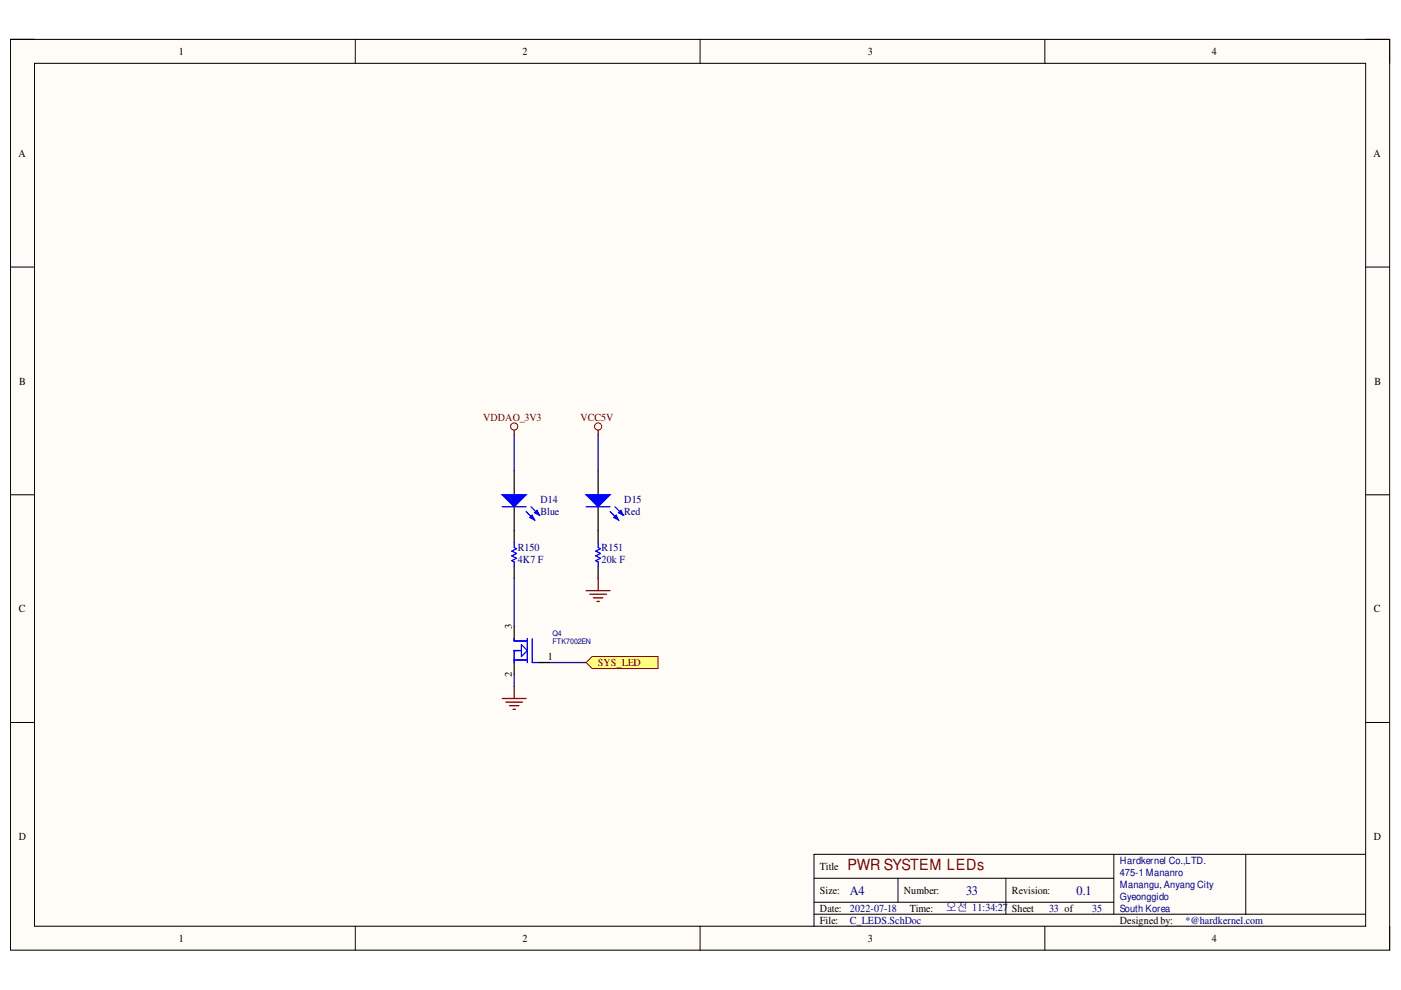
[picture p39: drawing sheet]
<svg xmlns="http://www.w3.org/2000/svg" width="297mm" height="210mm" viewBox="0 0 297 210" stroke-linecap="round" stroke-linejoin="round" font-family="sans-serif">
<defs><g id="words">
<text font-size="3.3" fill="#7f0000" x="179.7" y="184.5">PWR SYSTEM LEDs</text>
<g font-size="2.8" fill="#00007f">
<text x="180.2" y="189.7">A4</text>
<text x="204.8" y="189.7">33</text>
<text x="228.3" y="189.7">0.1</text>
</g>
<text font-size="2.5" fill="#00007f" x="200.5" y="193.3">오전 11:34:27</text>
<g font-size="2.3">
<text x="37.9" y="11.7">1</text>
<text x="110.8" y="11.7">2</text>
<text x="184" y="11.7">3</text>
<text x="257" y="11.7">4</text>
<text x="3.9" y="33.3">A</text>
<text x="291.2" y="33.3">A</text>
<text x="4.1" y="81.5">B</text>
<text x="291.4" y="81.5">B</text>
<text x="4" y="129.8">C</text>
<text x="291.3" y="129.8">C</text>
<text x="116.1" y="140">1</text>
<text x="4" y="178.1">D</text>
<text x="291.3" y="178.1">D</text>
<text x="173.8" y="184.5">Title</text>
<text x="173.8" y="189.5">Size:</text>
<text x="191.6" y="189.5">Number:</text>
<text x="214.5" y="189.5">Revision:</text>
<text x="173.8" y="193.3">Date:</text>
<text x="173.8" y="195.9">File:</text>
<text x="192.9" y="193.3">Time:</text>
<text x="214.5" y="193.3">Sheet</text>
<text x="237.4" y="195.9">Designed by:</text>
<text x="37.9" y="199.7">1</text>
<text x="110.8" y="199.7">2</text>
<text x="184" y="199.7">3</text>
<text x="257" y="199.7">4</text>
</g>
<g font-size="2.3" fill="#7f0000">
<text x="102.4" y="89.2">VDDAO_3V3</text>
<text x="123.1" y="89.2">VCC5V</text>
<text x="126.8" y="141.2">SYS_LED</text>
</g>
<g font-size="2.3" fill="#00007f">
<text x="114.6" y="106.7">D14</text>
<text x="132.4" y="106.7">D15</text>
<text x="114.6" y="109.3">Blue</text>
<text x="132.4" y="109.3">Red</text>
<text x="109.8" y="116.9">R150</text>
<text x="109.8" y="119.4">4K7 F</text>
<text x="127.5" y="116.9">R151</text>
<text x="127.5" y="119.4">20k F</text>
<text x="180.2" y="193.3">2022-07-18</text>
<text x="180.2" y="195.9">C_LEDS.SchDoc</text>
<text x="222.4" y="193.3">33 of</text>
<text x="231.6" y="193.3">35</text>
<text x="251.4" y="195.9">*@hardkernel.com</text>
</g>
<g font-size="2.1">
<text x="108.5" y="133.4" transform="rotate(-90 108.5 133.4)">3</text>
<text x="108.5" y="143.5" transform="rotate(-90 108.5 143.5)">2</text>
</g>
<g font-size="2.1" fill="#00007f">
<text x="237.4" y="183.2">Hardkernel Co.,LTD.</text>
<text x="237.4" y="185.7">475-1 Mananro</text>
<text x="237.4" y="188.3">Manangu, Anyang City</text>
<text x="237.4" y="190.8">Gyeonggido</text>
<text x="237.4" y="193.3">South Korea</text>
</g>
<g font-size="1.6" fill="#00007f">
<text x="117.1" y="134.8">Q4</text>
<text x="117.1" y="136.6">FTK7002EN</text>
</g>
</g></defs>
<path d="M2.2 8.4h292.4v193.1h-292.4z" fill-rule="evenodd" fill="#fffcf8"/>
<path d="M2.2 8.4h292.4v193.1h-292.4z" fill="none" stroke="#000" stroke-width=".21"/>
<path d="M7.3 13.4h282.2v183h-282.2z" fill-rule="evenodd" fill="#fffcf8"/>
<g fill="none" stroke="#000" stroke-width=".21">
<path d="M2.2 8.3h5.1M7.3 13.4h282.2v183h-282.2zM75.3 8.3v5.1M148.4 8.3v5.1M221.5 8.4v5M289.5 8.4h5.1v5M2.2 56.6h5.1M289.5 56.6h5.1M2.2 104.9h5.1M289.5 104.9h5.1M2.2 153.2h5.1M289.5 153.2h5.1"/>
<path d="M75.3 196.4v5.1M148.4 196.4v5.1M172.6 186.2h63.6M172.6 193.8h116.9M172.6 191.3h63.6M190.4 186.2v5.1M213.3 186.2v7.6M221.5 196.4v5.1M236.2 181.1v12.7M264.1 181.1v12.7M289.5 181.1h-116.9v15.3M294.6 196.4v5.1"/>
</g>
<path d="M126.8 99.8v5.1M126.8 107.4v5.1" fill="none" stroke="#000" stroke-width=".26"/>
<path d="M124.3 104.9h5.1l-2.6 2.5z" fill="#00f"/>
<path d="M124.3 104.9h5.1l-2.6 2.5zM129.4 108.5l1.7 1.7M130.4 107.4l1.8 1.8" fill="none" stroke="#00f" stroke-width=".26"/>
<path d="M130.1 109.7l.5-.5 .5 1z" fill="#00f"/>
<path d="M130.1 109.7l.5-.5 .5 1z" fill="none" stroke="#00f" stroke-width=".26"/>
<path d="M131.1 108.7l.5-.5 .6 1z" fill="#00f"/>
<path d="M124.3 107.4h5.1M131.1 108.7l.5-.5 .6 1z" fill="none" stroke="#00f" stroke-width=".26"/>
<path d="M109 99.8v5.1M109 107.4v5.1" fill="none" stroke="#000" stroke-width=".26"/>
<path d="M106.5 104.9h5.1l-2.6 2.5z" fill="#00f"/>
<path d="M106.5 104.9h5.1l-2.6 2.5zM111.6 108.5l1.7 1.7M112.6 107.4l1.8 1.8" fill="none" stroke="#00f" stroke-width=".26"/>
<path d="M112.3 109.7l.5-.5 .5 1z" fill="#00f"/>
<path d="M112.3 109.7l.5-.5 .5 1z" fill="none" stroke="#00f" stroke-width=".26"/>
<path d="M113.3 108.7l.6-.5 .5 1z" fill="#00f"/>
<path d="M106.5 107.4h5.1M109 115.1v1l.5 .2-1 .5 1 .6-1 .5 1 .5-1 .5 .5 .2v1.1M113.3 108.7l.6-.5 .5 1zM126.8 115.1v1l.5 .2-1 .5 1 .6-1 .5 1 .5-1 .5 .5 .2v1.1" fill="none" stroke="#00f" stroke-width=".26"/>
<path d="M109 112.5v2.6M126.8 112.5v2.6M109 120.2v2.5M126.8 120.2v2.5" fill="none" stroke="#000" stroke-width=".26"/>
<circle cx="109" cy="90.4" r=".76" fill="none" stroke="#7f0000" stroke-width=".21"/>
<path d="M109 91.2v1" fill="none" stroke="#7f0000" stroke-width=".26"/>
<path d="M124.3 140.5l1.2-1.3h14v2.5h-14z" fill-rule="evenodd" fill="#ffff7f"/>
<g fill="none" stroke="#7f0000" stroke-width=".21">
<path d="M124.3 140.5l1.2-1.3h14v2.5h-14z"/>
<circle cx="126.8" cy="90.4" r=".76"/>
</g>
<path d="M126.8 91.2v1M124.3 125.2h5.1M125 126h3.6M125.8 126.8h2M126.6 127.5h.5M126.8 122.7v2.5M106.5 148.1h5.1M107.2 148.9h3.6M108 149.6h2M108.8 150.4h.5M109 145.6v2.5" fill="none" stroke="#7f0000" stroke-width=".26"/>
<path d="M109 135.4v.5h2.8M109 140h2.8M110.5 136.7l1.3 1.2-1.3 1.3zM110.5 137.9h-1.5v2.6M111.8 135.4v5.1M112.8 135.4v5.1h1.3" fill="none" stroke="#00f" stroke-width=".26"/>
<path d="M109 132.9v2.5M109 140.5v2.5M114.1 140.5h2.5" fill="none" stroke="#000" stroke-width=".26"/>
<path d="M109 92.2v7.6M126.8 92.2v7.6M109 122.7v10.2M109 143v2.6M116.6 140.5h7.7" fill="none" stroke="#00007f" stroke-width=".26"/>
<use href="#words"/>
</svg>
